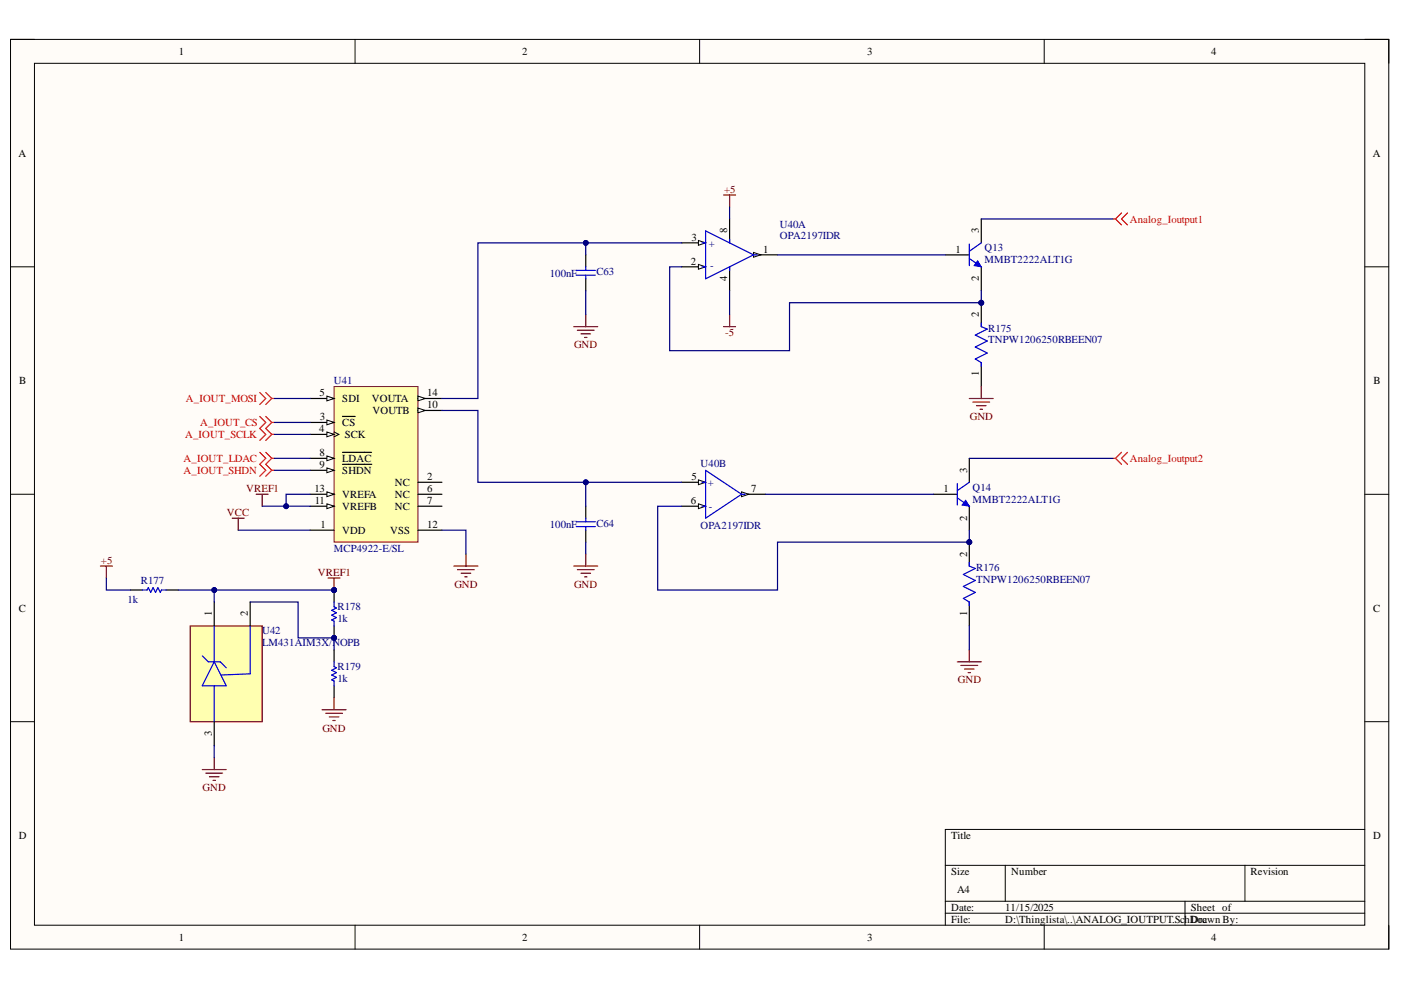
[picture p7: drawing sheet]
<svg xmlns="http://www.w3.org/2000/svg" width="297mm" height="210mm" viewBox="0 0 297 210" stroke-linecap="round" stroke-linejoin="round" font-family="sans-serif">
<defs><g id="words">
<g font-size="2.3">
<text x="37.9" y="11.7">1</text>
<text x="110.7" y="11.7">2</text>
<text x="183.9" y="11.7">3</text>
<text x="256.8" y="11.7">4</text>
<text x="3.9" y="33.3">A</text>
<text x="291" y="33.3">A</text>
<text x="146.6" y="51">3</text>
<text x="154.2" y="49.4" transform="rotate(-90 154.2 49.4)">8</text>
<text x="161.8" y="53.6">1</text>
<text x="202.6" y="53.6">1</text>
<text x="207.6" y="49.4" transform="rotate(-90 207.6 49.4)">3</text>
<text x="146.5" y="56.1">2</text>
<text x="154.2" y="59.6" transform="rotate(-90 154.2 59.6)">4</text>
<text x="207.6" y="59.6" transform="rotate(-90 207.6 59.6)">2</text>
<text x="207.6" y="67.2" transform="rotate(-90 207.6 67.2)">2</text>
<text x="4.1" y="81.4">B</text>
<text x="67.7" y="84">5</text>
<text x="90.6" y="84">14</text>
<text x="207.6" y="79.8" transform="rotate(-90 207.6 79.8)">1</text>
<text x="291.2" y="81.4">B</text>
<text x="67.8" y="89.1">3</text>
<text x="72.6" y="85.2">SDI</text>
<text x="78.8" y="85.2">VOUTA</text>
<text x="79" y="87.8">VOUTB</text>
<text x="90.6" y="86.5">10</text>
<text x="67.7" y="91.7">4</text>
<text x="72.6" y="90.4">CS</text>
<text x="73.1" y="92.9">SCK</text>
<text x="67.7" y="96.7">8</text>
<text x="67.7" y="99.3">9</text>
<text x="72.6" y="98">LDAC</text>
<text x="72.6" y="100.5">SHDN</text>
<text x="90.6" y="101.8">2</text>
<text x="146.6" y="101.8">5</text>
<text x="205" y="100.2" transform="rotate(-90 205 100.2)">3</text>
<text x="66.6" y="104.3">13</text>
<text x="66.7" y="106.9">11</text>
<text x="72.6" y="105.6">VREFA</text>
<text x="83.7" y="103.1">NC</text>
<text x="83.7" y="105.6">NC</text>
<text x="90.6" y="104.3">6</text>
<text x="90.6" y="106.9">7</text>
<text x="146.5" y="106.9">6</text>
<text x="159.3" y="104.3">7</text>
<text x="200" y="104.3">1</text>
<text x="67.9" y="111.9">1</text>
<text x="72.6" y="113.2">VDD</text>
<text x="72.6" y="108.1">VREFB</text>
<text x="82.7" y="113.2">VSS</text>
<text x="83.7" y="108.1">NC</text>
<text x="90.6" y="111.9">12</text>
<text x="205" y="110.4" transform="rotate(-90 205 110.4)">2</text>
<text x="205" y="118" transform="rotate(-90 205 118)">2</text>
<text x="4" y="129.7">C</text>
<text x="44.9" y="130.7" transform="rotate(-90 44.9 130.7)">1</text>
<text x="52.5" y="130.7" transform="rotate(-90 52.5 130.7)">2</text>
<text x="205" y="130.5" transform="rotate(-90 205 130.5)">1</text>
<text x="291.1" y="129.7">C</text>
<text x="44.9" y="156" transform="rotate(-90 44.9 156)">3</text>
<text x="4" y="177.9">D</text>
<text x="201.6" y="177.9">Title</text>
<text x="291.1" y="177.9">D</text>
<text x="201.6" y="185.5">Size</text>
<text x="214.4" y="185.5">Number</text>
<text x="265.2" y="185.5">Revision</text>
<text x="202.9" y="189.3">A4</text>
<text x="201.6" y="193.1">Date:</text>
<text x="201.6" y="195.7">File:</text>
<text x="213.1" y="193.1">11/15/2025</text>
<text x="213.1" y="195.7">D:\Thinglista\..\ANALOG_IOUTPUT.SchDorawn By:</text>
<text x="252.5" y="193.1">Sheet of</text>
<text x="255" y="195.7">c</text>
<text x="37.9" y="199.5">1</text>
<text x="110.7" y="199.5">2</text>
<text x="183.9" y="199.5">3</text>
<text x="256.8" y="199.5">4</text>
</g>
<g font-size="2.3" fill="#800000">
<text x="153.5" y="40.9">+5</text>
<text x="153.8" y="71.3">-5</text>
<text x="121.7" y="73.8">GND</text>
<text x="205.6" y="89.1">GND</text>
<text x="52.2" y="104.3">VREF1</text>
<text x="48.1" y="109.4">VCC</text>
<text x="21.4" y="119.5">+5</text>
<text x="67.4" y="122.1">VREF1</text>
<text x="96.3" y="124.6">GND</text>
<text x="121.7" y="124.6">GND</text>
<text x="203.1" y="144.9">GND</text>
<text x="68.3" y="155.1">GND</text>
<text x="43" y="167.8">GND</text>
</g>
<g font-size="2.3" fill="#f00">
<text x="239.5" y="47.2">Analog_Ioutput1</text>
<text x="39.4" y="85.2">A_IOUT_MOSI</text>
<text x="39.2" y="92.9">A_IOUT_SCLK</text>
<text x="42.5" y="90.4">A_IOUT_CS</text>
<text x="38.9" y="98">A_IOUT_LDAC</text>
<text x="38.9" y="100.5">A_IOUT_SHDN</text>
<text x="239.5" y="98">Analog_Ioutput2</text>
</g>
<g font-size="2.3" fill="#000080">
<text x="150.3" y="52.3">+</text>
<text x="165.4" y="48.2">U40A</text>
<text x="165.4" y="50.8">OPA2197IDR</text>
<text x="208.7" y="53.3">Q13</text>
<text x="116.6" y="58.6">100nF</text>
<text x="126.4" y="58.4">C63</text>
<text x="150.6" y="57.1">-</text>
<text x="208.7" y="55.8">MMBT2222ALT1G</text>
<text x="209.5" y="70.3">R175</text>
<text x="209.5" y="72.8">TNPW1206250RBEEN07</text>
<text x="70.8" y="81.4">U41</text>
<text x="148.5" y="99">U40B</text>
<text x="150" y="103.1">+</text>
<text x="206.2" y="104.1">Q14</text>
<text x="206.2" y="106.6">MMBT2222ALT1G</text>
<text x="116.6" y="111.9">100nF</text>
<text x="126.4" y="111.7">C64</text>
<text x="148.5" y="112.2">OPA2197IDR</text>
<text x="150.3" y="108.1">-</text>
<text x="70.8" y="117">MCP4922-E/SL</text>
<text x="29.9" y="123.9">R177</text>
<text x="207" y="121.1">R176</text>
<text x="207" y="123.6">TNPW1206250RBEEN07</text>
<text x="27.1" y="127.9">1k</text>
<text x="71.6" y="132">1k</text>
<text x="71.6" y="129.4">R178</text>
<text x="55.6" y="134.5">U42</text>
<text x="55.6" y="137">LM431AIM3X/NOPB</text>
<text x="71.6" y="142.1">R179</text>
<text x="71.6" y="144.6">1k</text>
</g>
</g></defs>
<path d="M2.2 8.4h292.2v192.8h-292.2z" fill-rule="evenodd" fill="#fffcf8"/>
<path d="M2.2 8.4h292.2v192.8h-292.2z" fill="none" stroke="#000" stroke-width=".21"/>
<path d="M7.3 13.4h282.1v182.8h-282.1z" fill-rule="evenodd" fill="#fffcf8"/>
<g fill="none" stroke="#000" stroke-width=".21">
<path d="M2.2 8.3h5.1M7.3 13.4h282.1v182.8h-282.1zM75.3 8.3v5.1M148.3 8.3v5.1M221.4 8.4v5M289.4 8.4h5v5M2.2 56.6h5.1M289.4 56.6h5M2.2 104.8h5.1M289.4 104.8h5M2.2 153h5.1M289.4 153h5"/>
<path d="M289.4 175.9h-89v20.3M75.3 196.2v5M148.3 196.2v5M200.4 183.5h89M200.4 191.1h89M200.4 193.6h89M213.1 183.5v7.6M221.4 196.2v5M251.2 191.1v5.1M264 183.5v7.6M294.4 196.2v5"/>
</g>
<path d="M70.8 82h17.8v32.9h-17.8z" fill-rule="evenodd" fill="#ffffb0"/>
<path d="M70.8 82h17.8v32.9h-17.8z" fill="none" stroke="#800000" stroke-width=".21"/>
<path d="M65.8 84.5h5" fill="none" stroke="#000" stroke-width=".25"/>
<path d="M69.3 84l1.5 .5-1.5 .5z" fill="#f8fcff"/>
<path d="M69.3 84l1.5 .5-1.5 .5z" fill="none" stroke="#000" stroke-width=".21"/>
<path d="M65.8 89.6h5M88.6 112.4h5.1" fill="none" stroke="#000" stroke-width=".25"/>
<path d="M69.3 89.1l1.5 .5-1.5 .5z" fill="#f8fcff"/>
<path d="M69.3 89.1l1.5 .5-1.5 .5z" fill="none" stroke="#000" stroke-width=".21"/>
<path d="M65.8 92.1h5M72.6 88.3h2.7" fill="none" stroke="#000" stroke-width=".25"/>
<path d="M69.3 91.6l1.5 .5-1.5 .5z" fill="#f8fcff"/>
<path d="M69.3 91.6l1.5 .5-1.5 .5zM70.8 91.6l1 .5-1 .5" fill="none" stroke="#000" stroke-width=".21"/>
<path d="M88.6 84.5h5.1M65.8 112.4h5" fill="none" stroke="#000" stroke-width=".25"/>
<path d="M88.6 84l1.5 .5-1.5 .5z" fill="#f8fcff"/>
<path d="M88.6 84l1.5 .5-1.5 .5z" fill="none" stroke="#000" stroke-width=".21"/>
<path d="M65.8 97.2h5" fill="none" stroke="#000" stroke-width=".25"/>
<path d="M69.3 96.7l1.5 .5-1.5 .5z" fill="#f8fcff"/>
<path d="M69.3 96.7l1.5 .5-1.5 .5z" fill="none" stroke="#000" stroke-width=".21"/>
<path d="M65.8 99.7h5M72.6 95.9h6.2" fill="none" stroke="#000" stroke-width=".25"/>
<path d="M69.3 99.2l1.5 .5-1.5 .5z" fill="#f8fcff"/>
<path d="M69.3 99.2l1.5 .5-1.5 .5z" fill="none" stroke="#000" stroke-width=".21"/>
<path d="M72.6 98.4h6.2M88.6 87h5.1M88.6 102.3h5.1M88.6 104.8h5.1M88.6 107.3h5.1" fill="none" stroke="#000" stroke-width=".25"/>
<path d="M88.6 86.5l1.5 .5-1.5 .5z" fill="#f8fcff"/>
<path d="M88.6 86.5l1.5 .5-1.5 .5z" fill="none" stroke="#000" stroke-width=".21"/>
<path d="M65.8 104.8h5" fill="none" stroke="#000" stroke-width=".25"/>
<path d="M69.3 104.3l1.5 .5-1.5 .5z" fill="#f8fcff"/>
<path d="M69.3 104.3l1.5 .5-1.5 .5z" fill="none" stroke="#000" stroke-width=".21"/>
<path d="M65.8 107.3h5" fill="none" stroke="#000" stroke-width=".25"/>
<path d="M69.3 106.8l1.5 .5-1.5 .5z" fill="#f8fcff"/>
<path d="M69.3 106.8l1.5 .5-1.5 .5z" fill="none" stroke="#000" stroke-width=".21"/>
<g fill="none" stroke="#800000" stroke-width=".25">
<path d="M153.4 41.3h2.6M154.7 41.3v2.6M121.7 69.3h5M122.4 70h3.6M123.2 70.8h2M123.9 71.5h.5M124.2 66.7v2.6M153.4 69.3h2.6M154.7 66.7v2.6M49.2 109.9h2.6M50.5 109.9v2.5M54.3 104.8h2.6"/>
<path d="M55.6 104.8v2.5M98.8 117.5v2.5M96.2 120h5.1M97 120.8h3.6M97.8 121.5h2M98.5 122.3h.5"/>
</g>
<path d="M236 46.4h.5M236.5 46.4l1.3 1.3M237.8 45.2l-1.3 1.2M239 45.2l-1.2 1.2 1.2 1.3M236 97.2h.5M236.5 97.2l1.3 1.3M237.8 95.9l-1.3 1.3M239 95.9l-1.2 1.3 1.2 1.3" fill="none" stroke="#f00" stroke-width=".25"/>
<path d="M144.5 51.5h5.1" fill="none" stroke="#000" stroke-width=".25"/>
<path d="M148.1 51l1.5 .5-1.5 .5z" fill="#f8fcff"/>
<path d="M148.1 51l1.5 .5-1.5 .5z" fill="none" stroke="#000" stroke-width=".21"/>
<path d="M144.5 56.6h5.1" fill="none" stroke="#000" stroke-width=".25"/>
<path d="M148.1 56.1l1.5 .5-1.5 .5z" fill="#f8fcff"/>
<path d="M148.1 56.1l1.5 .5-1.5 .5z" fill="none" stroke="#000" stroke-width=".21"/>
<path d="M159.8 54h5" fill="none" stroke="#000" stroke-width=".25"/>
<path d="M159.8 53.5l1.5 .5-1.5 .5z" fill="#f8fcff"/>
<path d="M159.8 53.5l1.5 .5-1.5 .5z" fill="none" stroke="#000" stroke-width=".21"/>
<path d="M154.7 46.4v5.1M154.7 56.6v5M144.5 102.3h5.1" fill="none" stroke="#000" stroke-width=".25"/>
<path d="M148.8 51.5h.8M148.8 56.6h.8M149.6 49l10.2 5-10.2 5.1zM154.7 50.7v.8M154.7 56.6v.7M159.8 54h.7" fill="none" stroke="#00f" stroke-width=".25"/>
<path d="M148.1 101.7l1.5 .6-1.5 .5z" fill="#f8fcff"/>
<path d="M148.1 101.7l1.5 .6-1.5 .5z" fill="none" stroke="#000" stroke-width=".21"/>
<path d="M144.5 107.3h5.1" fill="none" stroke="#000" stroke-width=".25"/>
<path d="M148.1 106.8l1.5 .5-1.5 .5z" fill="#f8fcff"/>
<path d="M148.1 106.8l1.5 .5-1.5 .5z" fill="none" stroke="#000" stroke-width=".21"/>
<path d="M157.2 104.8h5.1" fill="none" stroke="#000" stroke-width=".25"/>
<path d="M157.2 104.3l1.6 .5-1.6 .5z" fill="#f8fcff"/>
<path d="M157.2 104.3l1.6 .5-1.6 .5z" fill="none" stroke="#000" stroke-width=".21"/>
<path d="M149.6 99.7l7.6 5.1-7.6 5.1zM148.8 102.3h.8M148.8 107.3h.8M157.2 104.8h.8" fill="none" stroke="#00f" stroke-width=".25"/>
<circle cx="208" cy="64.2" r=".51" fill="#000080"/>
<circle cx="208" cy="64.2" r=".51" fill="none" stroke="#000080" stroke-width=".21"/>
<path d="M208 64.2v5.1M208 76.9v5.1" fill="none" stroke="#000" stroke-width=".25"/>
<circle cx="208" cy="64.2" r=".51" fill="#000080"/>
<circle cx="208" cy="64.2" r=".51" fill="none" stroke="#000080" stroke-width=".21"/>
<path d="M208 68.5v.8l1.3 .5-2.5 1.2 2.5 1.3-2.5 1.3 2.5 1.3-2.5 1.2 1.2 .8v.7" fill="none" stroke="#00f" stroke-width=".25"/>
<path d="M205.5 84.5h5.1M206.3 85.3h3.5M207 86h2.1M207.8 86.8h.5M208 82v2.5" fill="none" stroke="#800000" stroke-width=".25"/>
<circle cx="205.5" cy="114.9" r=".51" fill="#000080"/>
<circle cx="205.5" cy="114.9" r=".51" fill="none" stroke="#000080" stroke-width=".21"/>
<path d="M205.5 114.9v5.1M205.5 127.6v5.1" fill="none" stroke="#000" stroke-width=".25"/>
<circle cx="205.5" cy="114.9" r=".51" fill="#000080"/>
<circle cx="205.5" cy="114.9" r=".51" fill="none" stroke="#000080" stroke-width=".21"/>
<path d="M205.5 51.7v4.6M205.5 54.8l2.5 1.8M208 51.5l-2.5 1.8M205.5 119.3v.7l1.3 .5-2.6 1.3 2.6 1.3-2.6 1.2 2.6 1.3-2.6 1.3 1.3 .7v.8" fill="none" stroke="#00f" stroke-width=".25"/>
<path d="M205.5 137.8v2.5M203 140.3h5M203.7 141.1h3.6M204.5 141.9h2M205.3 142.6h.5" fill="none" stroke="#800000" stroke-width=".25"/>
<path d="M200.4 54h5.1M208 46.4v5.1M208 56.6v5.1" fill="none" stroke="#000" stroke-width=".25"/>
<path d="M207.3 55.3l.7 1.3-1.5-.3z" fill="#00f"/>
<path d="M207.3 55.3l.7 1.3-1.5-.3z" fill="none" stroke="#00f" stroke-width=".21"/>
<path d="M205.5 97.2v5.1M197.9 104.8h5.1M205.5 107.3v5.1" fill="none" stroke="#000" stroke-width=".25"/>
<path d="M203 105.6l2.5 1.7M203 102.5v4.6M205.5 102.3l-2.5 1.7" fill="none" stroke="#00f" stroke-width=".25"/>
<path d="M204.7 106.1l.8 1.2-1.5-.2z" fill="#00f"/>
<path d="M204.7 106.1l.8 1.2-1.5-.2z" fill="none" stroke="#00f" stroke-width=".21"/>
<path d="M124.2 54v2.6M124.2 59.1v2.5M124.2 107.3v2.6M124.2 112.4v2.5" fill="none" stroke="#000" stroke-width=".25"/>
<path d="M122.2 57.3h4M122.2 58.3h4M124.2 56.6v.7M124.2 58.3v.8M122.2 110.6h4M122.2 111.6h4M124.2 109.9v.7M124.2 111.6v.8" fill="none" stroke="#00f" stroke-width=".25"/>
<path d="M124.2 117.5v2.5M121.7 120h5M122.4 120.8h3.6M123.2 121.5h2M123.9 122.3h.5" fill="none" stroke="#800000" stroke-width=".25"/>
<g fill="none" stroke="#f00" stroke-width=".25">
<path d="M55.1 83.2l1.2 1.3-1.2 1.3M55.1 88.3l1.2 1.3-1.2 1.2 1.2 1.3-1.2 1.3M55.1 95.9l1.2 1.3-1.2 1.2 1.2 1.3-1.2 1.3M56.3 83.2l1.3 1.3M56.3 88.3l1.3 1.3M56.3 95.9l1.3 1.3M57.6 84.5l-1.3 1.3M57.6 84.5h.5M57.6 89.6l-1.3 1.2 1.3 1.3M57.6 89.6h.5M57.6 92.1l-1.3 1.3M57.6 92.1h.5"/>
<path d="M57.6 97.2l-1.3 1.2 1.3 1.3M57.6 97.2h.5M57.6 99.7l-1.3 1.3M57.6 99.7h.5"/>
</g>
<path d="M40.3 132.7h15.3v20.3h-15.3z" fill-rule="evenodd" fill="#ffffb0"/>
<path d="M40.3 132.7h15.3v20.3h-15.3z" fill="none" stroke="#800000" stroke-width=".25"/>
<path d="M42.9 139.1l1.3 1.2h2.5l1.3 1.3M45.4 132.7v7.6M53 132.7v10.2l-6.1 .2M45.4 140.3l2.6 5.1h-5.1zM45.4 145.4v7.6" fill="none" stroke="#00f" stroke-width=".25"/>
<path d="M45.4 127.6v5.1M53 127.6v5.1M45.4 153v5.1" fill="none" stroke="#000" stroke-width=".25"/>
<path d="M124.2 51.5v2.5" fill="none" stroke="#000080" stroke-width=".25"/>
<circle cx="124.2" cy="51.5" r=".51" fill="#000080"/>
<circle cx="124.2" cy="51.5" r=".51" fill="none" stroke="#000080" stroke-width=".21"/>
<path d="M144.5 51.5h-43.2v33h-7.6M154.7 43.9v2.5M154.7 61.6v5.1M205.5 97.2h30.5M50.5 112.4h15.3M93.7 112.4h5.1v5.1" fill="none" stroke="#000080" stroke-width=".25"/>
<circle cx="124.2" cy="51.5" r=".51" fill="#000080"/>
<circle cx="124.2" cy="51.5" r=".51" fill="none" stroke="#000080" stroke-width=".21"/>
<path d="M93.7 87h7.6v15.3h43.2" fill="none" stroke="#000080" stroke-width=".25"/>
<circle cx="124.2" cy="102.3" r=".51" fill="#000080"/>
<circle cx="124.2" cy="102.3" r=".51" fill="none" stroke="#000080" stroke-width=".21"/>
<path d="M144.5 56.6h-2.5v17.7h25.4v-10.1h40.6v-2.5M164.8 54h35.6M205.5 132.7v5.1" fill="none" stroke="#000080" stroke-width=".25"/>
<circle cx="208" cy="64.2" r=".51" fill="#000080"/>
<circle cx="208" cy="64.2" r=".51" fill="none" stroke="#000080" stroke-width=".21"/>
<path d="M208 46.4h28M144.5 107.3h-5.1v17.8h25.4v-10.2h40.7v-2.5M162.3 104.8h35.6" fill="none" stroke="#000080" stroke-width=".25"/>
<circle cx="205.5" cy="114.9" r=".51" fill="#000080"/>
<circle cx="205.5" cy="114.9" r=".51" fill="none" stroke="#000080" stroke-width=".21"/>
<path d="M124.2 61.6v5.1M124.2 102.3v5" fill="none" stroke="#000080" stroke-width=".25"/>
<circle cx="124.2" cy="102.3" r=".51" fill="#000080"/>
<circle cx="124.2" cy="102.3" r=".51" fill="none" stroke="#000080" stroke-width=".21"/>
<path d="M55.6 107.3h10.2M124.2 114.9v2.6" fill="none" stroke="#000080" stroke-width=".25"/>
<circle cx="60.7" cy="107.3" r=".51" fill="#000080"/>
<circle cx="60.7" cy="107.3" r=".51" fill="none" stroke="#000080" stroke-width=".21"/>
<path d="M65.8 104.8h-5.1v2.5" fill="none" stroke="#000080" stroke-width=".25"/>
<circle cx="60.7" cy="107.3" r=".51" fill="#000080"/>
<circle cx="60.7" cy="107.3" r=".51" fill="none" stroke="#000080" stroke-width=".21"/>
<path d="M58.1 84.5h7.7M58.1 89.6h7.7M58.1 92.1h7.7M58.1 97.2h7.7M58.1 99.7h7.7M37.8 125.1h33M45.4 158.1v2.5" fill="none" stroke="#000080" stroke-width=".25"/>
<path d="M42.9 163.2h5.1M43.6 163.9h3.6M44.4 164.7h2M45.2 165.5h.5M45.4 160.6v2.6" fill="none" stroke="#800000" stroke-width=".25"/>
<path d="M27.6 125.1h2.6M35.3 125.1h2.5" fill="none" stroke="#000" stroke-width=".25"/>
<path d="M30.2 125.1h1l.2-.5 .6 1 .5-1 .5 1 .5-1 .5 1 .2-.5h1.1" fill="none" stroke="#00f" stroke-width=".25"/>
<circle cx="45.4" cy="125.1" r=".51" fill="#000080"/>
<circle cx="45.4" cy="125.1" r=".51" fill="none" stroke="#000080" stroke-width=".21"/>
<circle cx="70.8" cy="125.1" r=".51" fill="#000080"/>
<circle cx="70.8" cy="125.1" r=".51" fill="none" stroke="#000080" stroke-width=".21"/>
<path d="M45.4 125.1v2.5" fill="none" stroke="#000080" stroke-width=".25"/>
<circle cx="45.4" cy="125.1" r=".51" fill="#000080"/>
<circle cx="45.4" cy="125.1" r=".51" fill="none" stroke="#000080" stroke-width=".21"/>
<path d="M53 127.6h10.2v7.7h7.6v2.5" fill="none" stroke="#000080" stroke-width=".25"/>
<circle cx="70.8" cy="135.3" r=".51" fill="#000080"/>
<circle cx="70.8" cy="135.3" r=".51" fill="none" stroke="#000080" stroke-width=".21"/>
<circle cx="70.8" cy="125.1" r=".51" fill="#000080"/>
<circle cx="70.8" cy="125.1" r=".51" fill="none" stroke="#000080" stroke-width=".21"/>
<circle cx="70.8" cy="135.3" r=".51" fill="#000080"/>
<circle cx="70.8" cy="135.3" r=".51" fill="none" stroke="#000080" stroke-width=".21"/>
<path d="M70.8 125.1v2.5" fill="none" stroke="#000" stroke-width=".25"/>
<circle cx="70.8" cy="125.1" r=".51" fill="#000080"/>
<circle cx="70.8" cy="125.1" r=".51" fill="none" stroke="#000080" stroke-width=".21"/>
<path d="M70.8 132.7v2.6" fill="none" stroke="#000" stroke-width=".25"/>
<circle cx="70.8" cy="135.3" r=".51" fill="#000080"/>
<circle cx="70.8" cy="135.3" r=".51" fill="none" stroke="#000080" stroke-width=".21"/>
<path d="M70.8 127.6v1.1l.5 .2-1 .5 1 .5-1 .5 1 .5-1 .5 .5 .3v1M70.8 140.3v1l.5 .3-1 .5 1 .5-1 .5 1 .5-1 .5 .5 .3v1" fill="none" stroke="#00f" stroke-width=".25"/>
<path d="M70.8 137.8v2.5M70.8 145.4v2.5" fill="none" stroke="#000" stroke-width=".25"/>
<path d="M69.6 122.6h2.5M70.8 122.6v2.5M68.3 150.5h5.1M69.1 151.2h3.5M69.8 152h2M70.6 152.8h.5M70.8 147.9v2.6" fill="none" stroke="#800000" stroke-width=".25"/>
<circle cx="70.8" cy="125.1" r=".51" fill="#000080"/>
<circle cx="70.8" cy="125.1" r=".51" fill="none" stroke="#000080" stroke-width=".21"/>
<path d="M21.3 120h2.5M22.6 120v2.6" fill="none" stroke="#800000" stroke-width=".25"/>
<path d="M22.6 122.6v2.5h5" fill="none" stroke="#000080" stroke-width=".25"/>
<use href="#words"/>
</svg>
